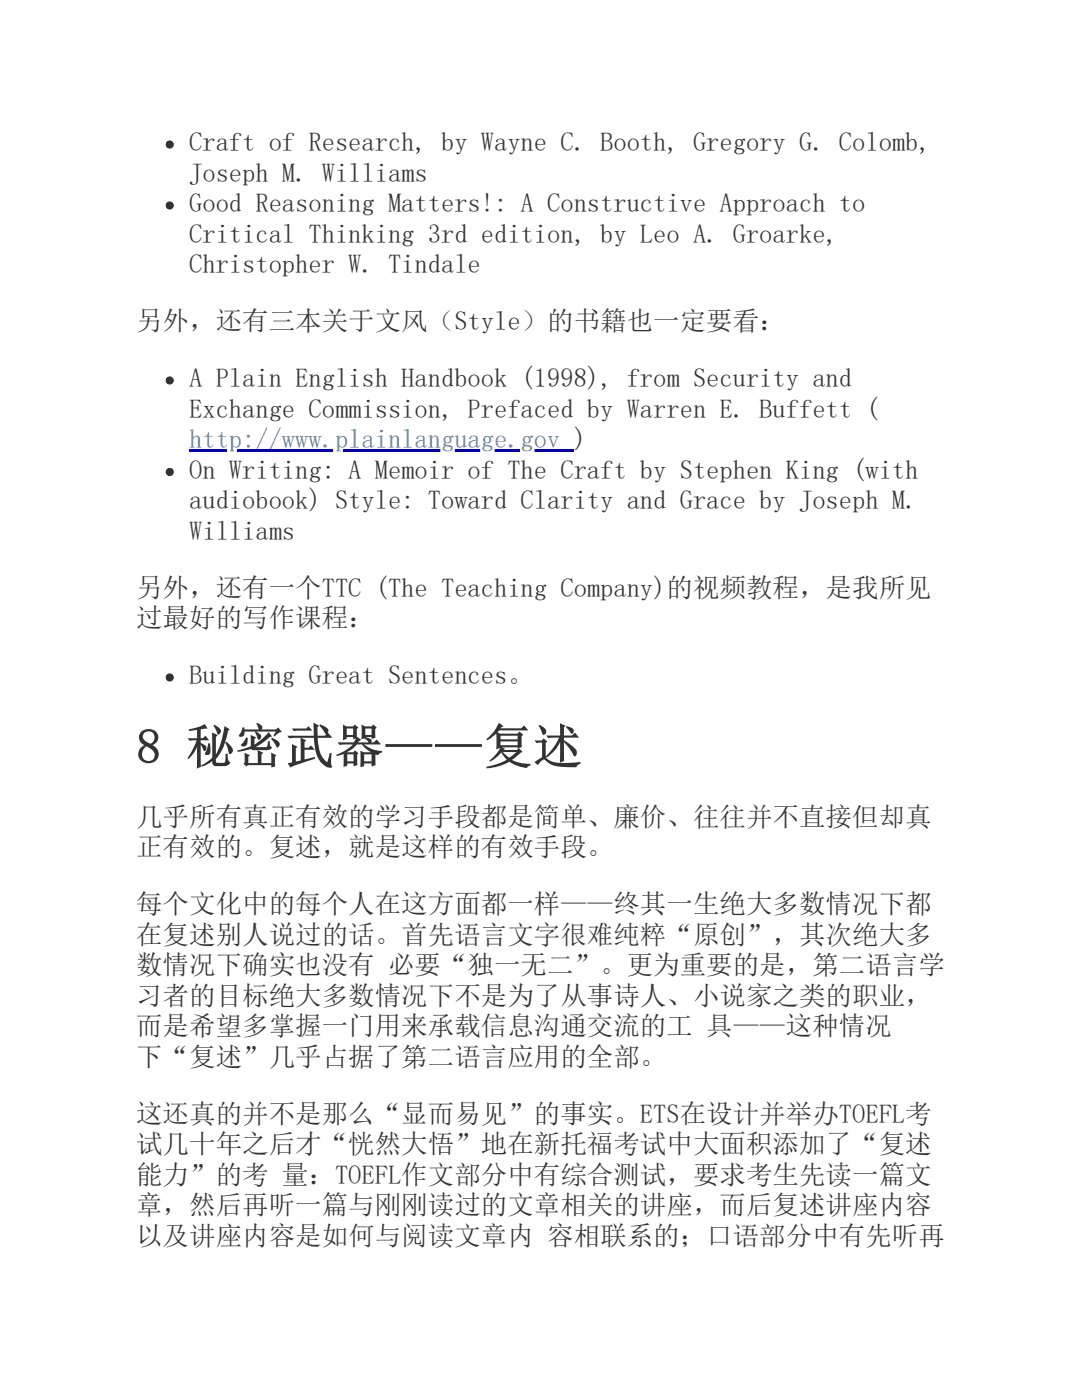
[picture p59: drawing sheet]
<svg xmlns="http://www.w3.org/2000/svg" width="216mm" height="279mm" viewBox="0 0 216 279" stroke-linecap="round" stroke-linejoin="round" font-family="sans-serif">
<defs><g id="words">
<text font-size="9.7" fill="#333" x="27.2" y="152.4">8 秘密武器——复述</text>
<g font-size="5.3" fill="#333">
<text x="37.7" y="30.2">Craft of Research, by Wayne C. Booth, Gregory G. Colomb,</text>
<text x="37.7" y="36.2">Joseph M. Williams</text>
<text x="37.7" y="42.3">Good Reasoning Matters!: A Constructive Approach to</text>
<text x="37.7" y="48.4">Critical Thinking 3rd edition, by Leo A. Groarke,</text>
<text x="37.7" y="54.5">Christopher W. Tindale</text>
<text x="27.2" y="65.9">另外，还有三本关于文风（Style）的书籍也一定要看：</text>
<text x="37.7" y="77.3">A Plain English Handbook (1998), from Security and</text>
<text x="37.7" y="83.3">Exchange Commission, Prefaced by Warren E. Buffett (</text>
<text x="37.7" y="95.5">On Writing: A Memoir of The Craft by Stephen King (with</text>
<text x="37.7" y="101.6">audiobook) Style: Toward Clarity and Grace by Joseph M.</text>
<text x="37.7" y="107.7">Williams</text>
<text x="27.2" y="119.1">另外，还有一个TTC (The Teaching Company)的视频教程，是我所见</text>
<text x="27.2" y="125.1">过最好的写作课程：</text>
<text x="37.7" y="136.5">Building Great Sentences。</text>
<text x="27.2" y="164.8">几乎所有真正有效的学习手段都是简单、廉价、往往并不直接但却真</text>
<text x="27.2" y="170.9">正有效的。复述，就是这样的有效手段。</text>
<text x="27.2" y="182.3">每个文化中的每个人在这方面都一样——终其一生绝大多数情况下都</text>
<text x="27.2" y="188.4">在复述别人说过的话。首先语言文字很难纯粹“原创”，其次绝大多</text>
<text x="27.2" y="194.5">数情况下确实也没有 必要“独一无二”。更为重要的是，第二语言学</text>
<text x="27.2" y="200.6">习者的目标绝大多数情况下不是为了从事诗人、小说家之类的职业，</text>
<text x="27.2" y="206.6">而是希望多掌握一门用来承载信息沟通交流的工 具——这种情况</text>
<text x="27.2" y="212.7">下“复述”几乎占据了第二语言应用的全部。</text>
<text x="27.2" y="224.1">这还真的并不是那么“显而易见”的事实。ETS在设计并举办TOEFL考</text>
<text x="27.2" y="230.2">试几十年之后才“恍然大悟”地在新托福考试中大面积添加了“复述</text>
<text x="27.2" y="236.3">能力”的考 量：TOEFL作文部分中有综合测试，要求考生先读一篇文</text>
<text x="27.2" y="242.4">章，然后再听一篇与刚刚读过的文章相关的讲座，而后复述讲座内容</text>
<text x="27.2" y="248.4">以及讲座内容是如何与阅读文章内 容相联系的；口语部分中有先听再</text>
</g>
<text font-size="5.3" fill="#4183c4" x="37.7" y="89.4">http://www.plainlanguage.gov )</text>
</g></defs>
<g fill="#000">
<circle cx="33.9" cy="28.8" r=".79"/>
<circle cx="33.9" cy="41" r=".79"/>
<circle cx="33.9" cy="75.9" r=".79"/>
</g>
<g fill="#00e">
<path d="M37.7 89.7h74.1v.5h-74.1z"/>
<path d="M111.8 89.7h2.7v.5h-2.7z"/>
</g>
<g fill="#000">
<circle cx="33.9" cy="94.2" r=".79"/>
<circle cx="33.9" cy="135.2" r=".79"/>
</g>
<use href="#words"/>
</svg>
